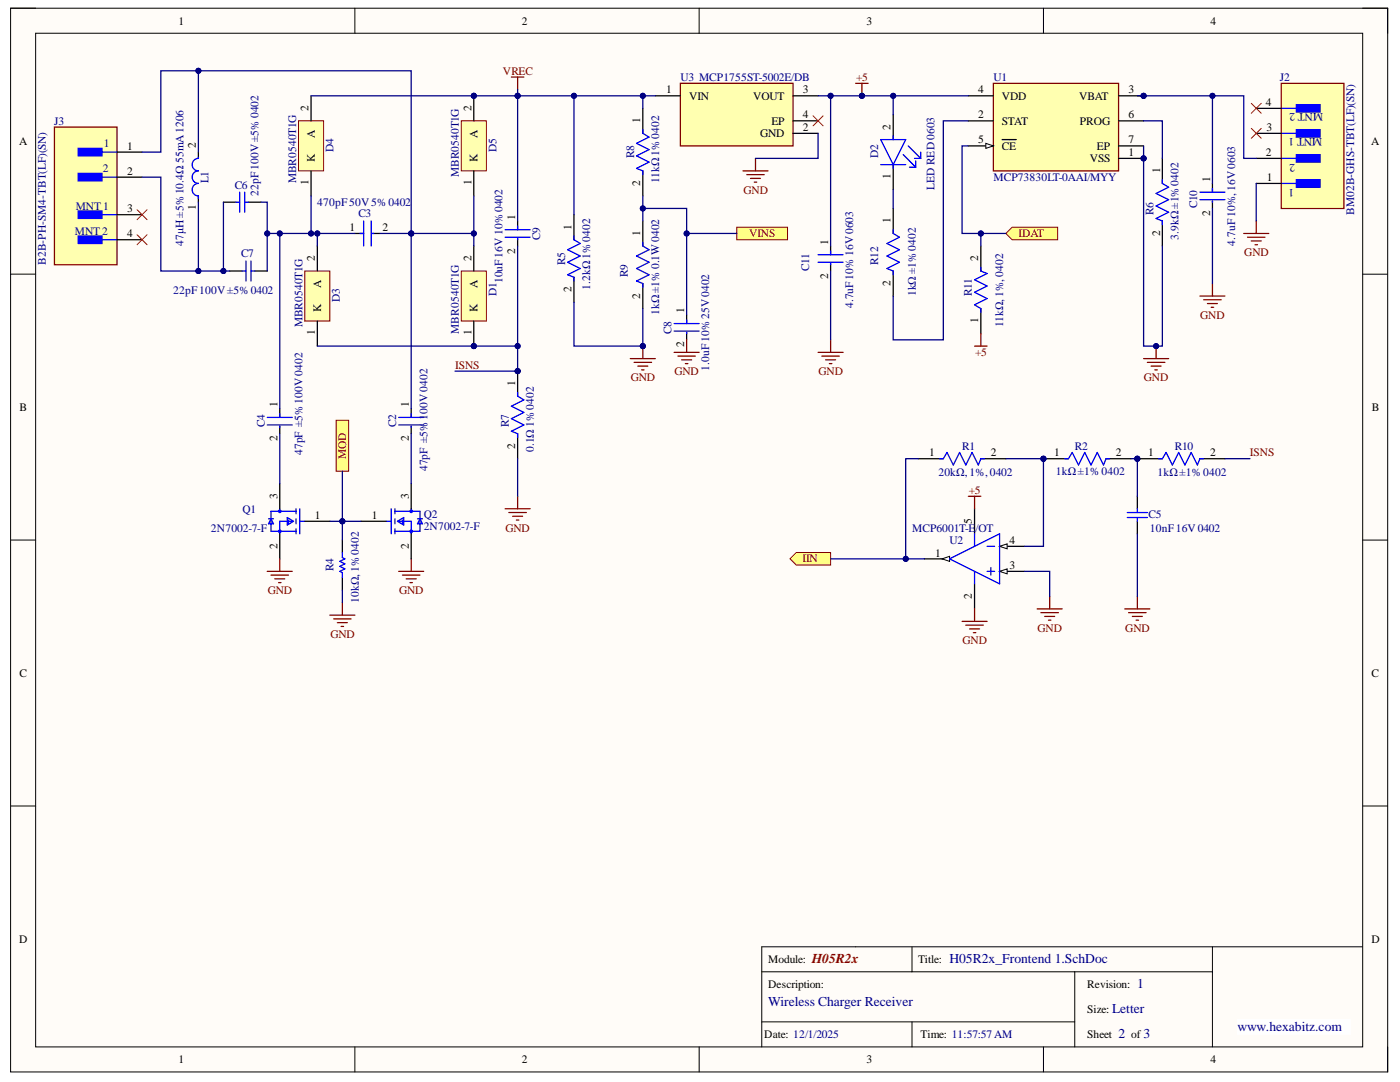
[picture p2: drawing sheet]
<svg xmlns="http://www.w3.org/2000/svg" width="279mm" height="216mm" viewBox="0 0 279 216" stroke-linecap="round" stroke-linejoin="round" font-family="sans-serif">
<defs><g id="words">
<text font-size="2.7" fill="#980000" x="162" y="192.1">H05R2x</text>
<g font-size="2.7" fill="#000080">
<text x="189.5" y="192.1">H05R2x_Frontend 1.SchDoc</text>
<text x="226.9" y="197.1">1</text>
<text x="153.3" y="200.8">Wireless Charger Receiver</text>
<text x="222" y="202.1">Letter</text>
<text x="223.2" y="207.1">2</text>
<text x="228.2" y="207.1">3</text>
<text x="247" y="205.8">www.hexabitz.com</text>
</g>
<g font-size="2.3">
<text x="35.6" y="4.9">1</text>
<text x="104.2" y="4.9">2</text>
<text x="172.9" y="4.9">3</text>
<text x="241.6" y="4.9">4</text>
<text x="61.6" y="22.2" transform="rotate(-90 61.6 22.2)">2</text>
<text x="94.1" y="22.2" transform="rotate(-90 94.1 22.2)">2</text>
<text x="132.9" y="18.6">1</text>
<text x="137.6" y="19.9">VIN</text>
<text x="150.3" y="19.9">VOUT</text>
<text x="160.2" y="23.6">4</text>
<text x="160.2" y="18.6">3</text>
<text x="195.2" y="23.6">2</text>
<text x="195.2" y="18.6">4</text>
<text x="200" y="19.9">VDD</text>
<text x="215.4" y="19.9">VBAT</text>
<text x="225.2" y="23.6">6</text>
<text x="225.2" y="18.6">3</text>
<text x="252.6" y="21.1">4</text>
<text x="3.8" y="28.9">A</text>
<text x="25.4" y="29.8">1</text>
<text x="39.1" y="29.6" transform="rotate(-90 39.1 29.6)">2</text>
<text x="62.8" y="27.5" transform="rotate(-90 62.8 27.5)">A</text>
<text x="95.3" y="27.5" transform="rotate(-90 95.3 27.5)">A</text>
<text x="127.8" y="24.6" transform="rotate(-90 127.8 24.6)">1</text>
<text x="151.7" y="27.4">GND</text>
<text x="154" y="24.9">EP</text>
<text x="160.2" y="26.1">2</text>
<text x="177.7" y="25.9" transform="rotate(-90 177.7 25.9)">2</text>
<text x="195.2" y="28.6">5</text>
<text x="200" y="29.8">CE</text>
<text x="200" y="24.9">STAT</text>
<text x="215.5" y="24.9">PROG</text>
<text x="218.9" y="29.8">EP</text>
<text x="225.2" y="28.6">7</text>
<text x="252.7" y="26.1">3</text>
<text x="273.6" y="28.9">A</text>
<text x="25.4" y="34.8">2</text>
<text x="62.8" y="32.4" transform="rotate(-90 62.8 32.4)">K</text>
<text x="95.3" y="32.4" transform="rotate(-90 95.3 32.4)">K</text>
<text x="177.7" y="35.7" transform="rotate(-90 177.7 35.7)">1</text>
<text x="217.5" y="32.4">VSS</text>
<text x="225.2" y="31.1">1</text>
<text x="231.5" y="34.6" transform="rotate(-90 231.5 34.6)">1</text>
<text x="252.6" y="31.1">2</text>
<text x="39.1" y="41.9" transform="rotate(-90 39.1 41.9)">1</text>
<text x="61.6" y="36.9" transform="rotate(-90 61.6 36.9)">1</text>
<text x="94.1" y="36.9" transform="rotate(-90 94.1 36.9)">1</text>
<text x="127.8" y="37.1" transform="rotate(-90 127.8 37.1)">2</text>
<text x="241.5" y="36.3" transform="rotate(-90 241.5 36.3)">1</text>
<text x="252.8" y="36.1">1</text>
<text x="25.4" y="42.3">3</text>
<text x="25.4" y="47.3">4</text>
<text x="69.8" y="46.1">1</text>
<text x="76.4" y="46.1">2</text>
<text x="102.8" y="43.9" transform="rotate(-90 102.8 43.9)">1</text>
<text x="114.1" y="45.8" transform="rotate(-90 114.1 45.8)">1</text>
<text x="127.8" y="47.1" transform="rotate(-90 127.8 47.1)">1</text>
<text x="177.7" y="44.5" transform="rotate(-90 177.7 44.5)">1</text>
<text x="231.5" y="47.1" transform="rotate(-90 231.5 47.1)">2</text>
<text x="241.5" y="43.1" transform="rotate(-90 241.5 43.1)">2</text>
<text x="62.8" y="52.1" transform="rotate(-90 62.8 52.1)">2</text>
<text x="94.1" y="52.1" transform="rotate(-90 94.1 52.1)">2</text>
<text x="102.8" y="50.6" transform="rotate(-90 102.8 50.6)">2</text>
<text x="165.3" y="48.9" transform="rotate(-90 165.3 48.9)">1</text>
<text x="195.2" y="52.1" transform="rotate(-90 195.2 52.1)">2</text>
<text x="64.1" y="57.4" transform="rotate(-90 64.1 57.4)">A</text>
<text x="95.3" y="57.4" transform="rotate(-90 95.3 57.4)">A</text>
<text x="114.1" y="58.3" transform="rotate(-90 114.1 58.3)">2</text>
<text x="127.8" y="59.6" transform="rotate(-90 127.8 59.6)">2</text>
<text x="165.3" y="55.6" transform="rotate(-90 165.3 55.6)">2</text>
<text x="177.7" y="57.1" transform="rotate(-90 177.7 57.1)">2</text>
<text x="64.1" y="62.3" transform="rotate(-90 64.1 62.3)">K</text>
<text x="95.3" y="62.3" transform="rotate(-90 95.3 62.3)">K</text>
<text x="136.6" y="62.5" transform="rotate(-90 136.6 62.5)">1</text>
<text x="195.2" y="64.4" transform="rotate(-90 195.2 64.4)">1</text>
<text x="62.8" y="66.9" transform="rotate(-90 62.8 66.9)">1</text>
<text x="94.1" y="66.9" transform="rotate(-90 94.1 66.9)">1</text>
<text x="136.6" y="69.3" transform="rotate(-90 136.6 69.3)">2</text>
<text x="102.8" y="77.1" transform="rotate(-90 102.8 77.1)">1</text>
<text x="3.9" y="82">B</text>
<text x="55.4" y="81.3" transform="rotate(-90 55.4 81.3)">1</text>
<text x="81.6" y="81.3" transform="rotate(-90 81.6 81.3)">1</text>
<text x="273.8" y="82">B</text>
<text x="55.4" y="88.1" transform="rotate(-90 55.4 88.1)">2</text>
<text x="81.6" y="88.1" transform="rotate(-90 81.6 88.1)">2</text>
<text x="102.8" y="89.6" transform="rotate(-90 102.8 89.6)">2</text>
<text x="185.4" y="91">1</text>
<text x="197.8" y="91">2</text>
<text x="210.4" y="91">1</text>
<text x="222.7" y="91">2</text>
<text x="229.1" y="91">1</text>
<text x="241.5" y="91">2</text>
<text x="55.4" y="99.6" transform="rotate(-90 55.4 99.6)">3</text>
<text x="81.6" y="99.6" transform="rotate(-90 81.6 99.6)">3</text>
<text x="62.8" y="103.5">1</text>
<text x="74.2" y="103.5">1</text>
<text x="194" y="104.5" transform="rotate(-90 194 104.5)">5</text>
<text x="55.4" y="109.5" transform="rotate(-90 55.4 109.5)">2</text>
<text x="81.6" y="109.5" transform="rotate(-90 81.6 109.5)">2</text>
<text x="186.6" y="111.1">1</text>
<text x="201.5" y="113.5">3</text>
<text x="201.5" y="108.5">4</text>
<text x="194" y="119.5" transform="rotate(-90 194 119.5)">2</text>
<text x="3.9" y="135.1">C</text>
<text x="273.7" y="135.1">C</text>
<text x="3.8" y="188.1">D</text>
<text x="273.7" y="188.1">D</text>
<text x="153.3" y="192.2">Module:</text>
<text x="153.3" y="197.2">Description:</text>
<text x="183.2" y="192.2">Title:</text>
<text x="217" y="197.2">Revision:</text>
<text x="217" y="202.2">Size:</text>
<text x="152.5" y="207.1">Date: 12/1/2025</text>
<text x="183.7" y="207.1">Time: 11:57:57AM</text>
<text x="217" y="207.1">Sheet</text>
<text x="225.8" y="207.1">of</text>
<text x="35.6" y="212.1">1</text>
<text x="104.2" y="212.1">2</text>
<text x="172.9" y="212.1">3</text>
<text x="241.6" y="212.1">4</text>
</g>
<g font-size="2.3" fill="#800000">
<text x="100.4" y="14.9">VREC</text>
<text x="170.9" y="16.2">+5</text>
<text x="148.4" y="38.6">GND</text>
<text x="149.5" y="47.3">VINS</text>
<text x="203.3" y="47.3">IDAT</text>
<text x="248.3" y="51.1">GND</text>
<text x="239.5" y="63.6">GND</text>
<text x="194.6" y="71.1">+5</text>
<text x="90.8" y="73.5">ISNS</text>
<text x="125.9" y="76.1">GND</text>
<text x="134.6" y="74.8">GND</text>
<text x="163.4" y="74.8">GND</text>
<text x="228.3" y="76.1">GND</text>
<text x="69.1" y="91.5" transform="rotate(-90 69.1 91.5)">MOD</text>
<text x="249.4" y="91">ISNS</text>
<text x="193.4" y="98.5">+5</text>
<text x="100.9" y="106.1">GND</text>
<text x="160.1" y="112.2">IIN</text>
<text x="53.4" y="118.5">GND</text>
<text x="79.6" y="118.5">GND</text>
<text x="66" y="127.3">GND</text>
<text x="192.1" y="128.5">GND</text>
<text x="207.1" y="126">GND</text>
<text x="224.6" y="126">GND</text>
</g>
<g font-size="2.3" fill="#000080">
<text x="135.8" y="16.2">U3 MCP1755ST-5002E/DB</text>
<text x="198.3" y="16.2">U1</text>
<text x="255.4" y="16.2">J2</text>
<text x="264.1" y="22.6" transform="rotate(-180 264.1 22.6)">MNT 2</text>
<text x="10.8" y="24.9">J3</text>
<text x="20.7" y="29.3">1</text>
<text x="263.9" y="27.6" transform="rotate(-180 263.9 27.6)">MNT 1</text>
<text x="20.5" y="34.3">2</text>
<text x="66.5" y="30.3" transform="rotate(-90 66.5 30.3)">D4</text>
<text x="91.6" y="35.3" transform="rotate(-90 91.6 35.3)">MBR0540T1G</text>
<text x="99.1" y="30.3" transform="rotate(-90 99.1 30.3)">D5</text>
<text x="126.6" y="31.6" transform="rotate(-90 126.6 31.6)">R8</text>
<text x="175.3" y="31.6" transform="rotate(-90 175.3 31.6)">D2</text>
<text x="258.5" y="32.6" transform="rotate(-180 258.5 32.6)">2</text>
<text x="15.1" y="41.8">MNT1</text>
<text x="41.6" y="36.6" transform="rotate(-90 41.6 36.6)">L1</text>
<text x="46.8" y="37.6">C6</text>
<text x="51.6" y="39.1" transform="rotate(-90 51.6 39.1)">22pF100V±5%0402</text>
<text x="59.1" y="36.6" transform="rotate(-90 59.1 36.6)">MBR0540T1G</text>
<text x="63.3" y="41.1">470pF50V5%0402</text>
<text x="131.6" y="36.6" transform="rotate(-90 131.6 36.6)">11kΩ 1%0402</text>
<text x="186.5" y="37.9" transform="rotate(-90 186.5 37.9)">LED RED0603</text>
<text x="198.3" y="36.1">MCP73830LT-0AAI/MYY</text>
<text x="238.9" y="41.6" transform="rotate(-90 238.9 41.6)">C10</text>
<text x="258.3" y="37.6" transform="rotate(-180 258.3 37.6)">1</text>
<text x="15" y="46.8">MNT2</text>
<text x="71.5" y="43.4">C3</text>
<text x="107.8" y="47.8" transform="rotate(-90 107.8 47.8)">C9</text>
<text x="230.2" y="42.9" transform="rotate(-90 230.2 42.9)">R6</text>
<text x="235.2" y="47.8" transform="rotate(-90 235.2 47.8)">3.9kΩ ±1%0402</text>
<text x="270.2" y="42.9" transform="rotate(-90 270.2 42.9)">BM02B-GHS-TBT(LF)(SN)</text>
<text x="9.1" y="52.8" transform="rotate(-90 9.1 52.8)">B2B-PH-SM4-TBT(LF)(SN)</text>
<text x="36.6" y="49.1" transform="rotate(-90 36.6 49.1)">47μH ±5%10.4Ω 55mA1206</text>
<text x="48.1" y="51.3">C7</text>
<text x="112.8" y="52.8" transform="rotate(-90 112.8 52.8)">R5</text>
<text x="175.3" y="52.8" transform="rotate(-90 175.3 52.8)">R12</text>
<text x="246.5" y="49.1" transform="rotate(-90 246.5 49.1)">4.7uF 10%,16V 0603</text>
<text x="34.6" y="58.6">22pF100V±5%0402</text>
<text x="99.1" y="59.1" transform="rotate(-90 99.1 59.1)">D1</text>
<text x="100.3" y="56.5" transform="rotate(-90 100.3 56.5)">10uF16V 10%0402</text>
<text x="117.8" y="57.8" transform="rotate(-90 117.8 57.8)">1.2kΩ1%0402</text>
<text x="125.3" y="55.4" transform="rotate(-90 125.3 55.4)">R9</text>
<text x="161.5" y="54.1" transform="rotate(-90 161.5 54.1)">C11</text>
<text x="182.8" y="59.1" transform="rotate(-90 182.8 59.1)">1kΩ ±1%0402</text>
<text x="194" y="59.1" transform="rotate(-90 194 59.1)">R11</text>
<text x="60.4" y="65.3" transform="rotate(-90 60.4 65.3)">MBR0540T1G</text>
<text x="67.8" y="60.3" transform="rotate(-90 67.8 60.3)">D3</text>
<text x="131.6" y="62.8" transform="rotate(-90 131.6 62.8)">1kΩ±1%0.1W0402</text>
<text x="170.3" y="61.5" transform="rotate(-90 170.3 61.5)">4.7uF10%16V0603</text>
<text x="200.2" y="65.3" transform="rotate(-90 200.2 65.3)">11kΩ, 1%,0402</text>
<text x="91.6" y="66.6" transform="rotate(-90 91.6 66.6)">MBR0540T1G</text>
<text x="134" y="66.6" transform="rotate(-90 134 66.6)">C8</text>
<text x="141.5" y="74" transform="rotate(-90 141.5 74)">1.0uF10%25V0402</text>
<text x="52.8" y="85.3" transform="rotate(-90 52.8 85.3)">C4</text>
<text x="79.1" y="85.3" transform="rotate(-90 79.1 85.3)">C2</text>
<text x="101.5" y="85.3" transform="rotate(-90 101.5 85.3)">R7</text>
<text x="192" y="89.8">R1</text>
<text x="214.5" y="89.8">R2</text>
<text x="234.5" y="89.8">R10</text>
<text x="60.4" y="90.9" transform="rotate(-90 60.4 90.9)">47pF ±5%100V 0402</text>
<text x="85.3" y="94.1" transform="rotate(-90 85.3 94.1)">47pF ±5%100V0402</text>
<text x="106.5" y="90.3" transform="rotate(-90 106.5 90.3)">0.1Ω1%0402</text>
<text x="187.3" y="95">20kΩ,1%,0402</text>
<text x="210.7" y="94.8">1kΩ±1%0402</text>
<text x="231" y="95">1kΩ±1%0402</text>
<text x="42.1" y="106.1">2N7002-7-F</text>
<text x="48.4" y="102.3">Q1</text>
<text x="84.6" y="103.3">Q2</text>
<text x="84.6" y="105.8">2N7002-7-F</text>
<text x="182" y="106.1">MCP6001T-E</text>
<text x="194.7" y="106.1">/OT</text>
<text x="229.2" y="103.3">C5</text>
<text x="229.5" y="106.1">10nF16V0402</text>
<text x="189.5" y="108.5">U2</text>
<text x="66.5" y="114" transform="rotate(-90 66.5 114)">R4</text>
<text x="71.6" y="120.3" transform="rotate(-90 71.6 120.3)">10kΩ, 1%0402</text>
</g>
</g></defs>
<path d="M2.1 1.6h274.8v212.3h-274.8z" fill-rule="evenodd" fill="#fffcf8"/>
<path d="M2.1 1.6h274.8v212.3h-274.8z" fill="none" stroke="#000" stroke-width=".2"/>
<path d="M7.1 6.6h264.9v202.3h-264.9z" fill-rule="evenodd" fill="#fffcf8"/>
<g fill="none" stroke="#000" stroke-width=".2">
<path d="M2.1 1.6h5M7.1 6.6h264.9v202.3h-264.9zM70.8 1.6v5M139.5 1.6v5M208.2 1.6v5M272 1.6h4.9v5M2.1 54.7h5M272 54.7h4.9M2.1 107.8h5M272 107.8h4.9M2.1 160.8h5M272 160.8h4.9"/>
<path d="M70.8 208.9v5M139.5 208.9v5M208.2 208.9v5M276.9 208.9v5"/>
</g>
<path d="M247 203.4h22.4v3h-22.4z" fill-rule="evenodd" fill="#fff"/>
<path d="M247 203.4h22.4v3h-22.4z" fill="none" stroke="#fff" stroke-width=".2"/>
<path d="M152 193.9h90M182 188.9v5M214.5 193.9v15M242 188.9v20M272 188.9h-120v20M152 203.9h62.5M182 203.9v5" fill="none" stroke="#000" stroke-width=".2"/>
<g fill="none" stroke="#000" stroke-width=".25">
<path d="M44.6 40.3h2.5M45.8 54.1h2.5M49.6 40.3h2.5M50.8 54.1h2.5M70.8 46.6h1.8M74.3 46.6h1.5M103.3 44.1v1.7M103.3 47.6v1.5M137 62.8v1.8M137 66.3v1.5M55.8 81.5v1.8M55.8 85v1.5"/>
<path d="M55.8 96.5v5M82.1 81.5v1.8M82.1 85v1.5M82.1 96.5v5M55.8 106.5v5M60.8 104h5M68.3 107.8v2.5M68.3 115.3v2.5M72.1 104h5M82.1 106.5v5"/>
</g>
<g fill="none" stroke="#00f" stroke-width=".25">
<path d="M47.8 38.3v4M48.8 38.3v4M47.1 40.3h.7M48.3 54.1h.8M48.8 40.3h.8M49.1 52.1v4M50.1 52.1v4M50.1 54.1h.7M71.8 46.6h.8M72.6 44.1v5M74.1 44.1v5M74.3 46.6h.3"/>
<path d="M100.8 45.8h5M100.8 47.3h5M103.3 45.1v.7M103.3 47.6v.2M134.5 64.6h5M134.5 66.1h5M137 63.8v.8M137 66.3v.3M53.3 83.3h5M53.3 84.8h5M55.8 82.5v.8M55.8 85v.3"/>
<path d="M79.6 83.3h5M79.6 84.8h5M82.1 82.5v.8M82.1 85v.3M53.6 103.5h1M54.1 103.5l.5 1h-1zM55.8 101.5v.5M57.3 103.3l1.3 .7-1.3 .8zM57.6 103.8v.7M58.3 104h-2.5v2.5M59.1 101.5v1M59.1 103.5v1"/>
<path d="M59.1 105.5v1M59.1 102h-5v4h5M59.8 101.5v5M59.8 104h1M68.3 110.3v1l.5 .2-1 .5 1 .5-1 .5 1 .5-1 .5 .5 .3v1M77.1 104h1M78.1 101.5v5M78.8 102h5v4h-5M78.8 101.5v1M78.8 103.5v1M78.8 105.5v1M79.3 104l1.3-.7v1.5z"/>
<path d="M79.6 104h2.5v2.5M80.3 103.8v.7M82.1 101.5v.5M83.3 103.5h1M83.8 103.5l.5 1h-1z"/>
<circle cx="55.8" cy="102" r=".25"/>
<circle cx="55.8" cy="106" r=".25"/>
<circle cx="82.1" cy="102" r=".25"/>
<circle cx="82.1" cy="106" r=".25"/>
</g>
<g fill="none" stroke="#800000" stroke-width=".25">
<path d="M53.3 114h5M54.1 114.8h3.5M54.8 115.5h2M55.6 116.3h.5M55.8 111.5v2.5M79.6 114h5M80.3 114.8h3.5M81.1 115.5h2M81.8 116.3h.5M82.1 111.5v2.5M65.8 122.7h5M66.6 123.5h3.5"/>
<path d="M67.3 124.2h2M68.1 125h.5M68.3 120.2v2.5"/>
</g>
<path d="M59.6 24.1h5v10h-5z" fill-rule="evenodd" fill="#ffffb0"/>
<path d="M59.6 24.1h5v10h-5z" fill="none" stroke="#800000" stroke-width=".2"/>
<path d="M62.1 19.1v5M62.1 34.1v5" fill="none" stroke="#000" stroke-width=".25"/>
<circle cx="94.6" cy="19.1" r=".5" fill="#000080"/>
<circle cx="94.6" cy="19.1" r=".5" fill="none" stroke="#000080" stroke-width=".2"/>
<path d="M92.1 24.1h5v10h-5z" fill-rule="evenodd" fill="#ffffb0"/>
<path d="M92.1 24.1h5v10h-5z" fill="none" stroke="#800000" stroke-width=".2"/>
<path d="M94.6 19.1v5M94.6 34.1v5" fill="none" stroke="#000" stroke-width=".25"/>
<circle cx="94.6" cy="19.1" r=".5" fill="#000080"/>
<circle cx="94.6" cy="19.1" r=".5" fill="none" stroke="#000080" stroke-width=".2"/>
<path d="M60.8 54.1h5v10h-5z" fill-rule="evenodd" fill="#ffffb0"/>
<path d="M60.8 54.1h5v10h-5z" fill="none" stroke="#800000" stroke-width=".2"/>
<path d="M63.3 49.1v5M63.3 64.1v5" fill="none" stroke="#000" stroke-width=".25"/>
<circle cx="94.6" cy="69.1" r=".5" fill="#000080"/>
<circle cx="94.6" cy="69.1" r=".5" fill="none" stroke="#000080" stroke-width=".2"/>
<path d="M92.1 54.1h5v10h-5z" fill-rule="evenodd" fill="#ffffb0"/>
<path d="M92.1 54.1h5v10h-5z" fill="none" stroke="#800000" stroke-width=".2"/>
<path d="M94.6 64.1v5" fill="none" stroke="#000" stroke-width=".25"/>
<circle cx="94.6" cy="69.1" r=".5" fill="#000080"/>
<circle cx="94.6" cy="69.1" r=".5" fill="none" stroke="#000080" stroke-width=".2"/>
<path d="M94.6 49.1v5" fill="none" stroke="#000" stroke-width=".25"/>
<path d="M102.1 15.4h2.4M103.3 15.4v2.5M103.3 99v2.5M100.8 101.5h5M101.6 102.3h3.5M102.3 103h2M103.1 103.8h.5" fill="none" stroke="#800000" stroke-width=".25"/>
<circle cx="103.3" cy="74.1" r=".5" fill="#000080"/>
<circle cx="103.3" cy="74.1" r=".5" fill="none" stroke="#000080" stroke-width=".2"/>
<path d="M103.3 74.1v4.9" fill="none" stroke="#000" stroke-width=".25"/>
<circle cx="103.3" cy="74.1" r=".5" fill="#000080"/>
<circle cx="103.3" cy="74.1" r=".5" fill="none" stroke="#000080" stroke-width=".2"/>
<path d="M114.5 42.8v5M114.5 55.3v5M103.3 86.5v5" fill="none" stroke="#000" stroke-width=".25"/>
<path d="M114.5 47.1v.7l1.3 .8-2.5 1.2 2.5 1.3-2.5 1.2 2.5 1.3-2.5 1.2 1.2 .5v.8M103.3 78.3v.7l1.2 .8-2.4 1.2 2.4 1.3-2.4 1.2 2.4 1.3-2.4 1.2 1.2 .5v.8" fill="none" stroke="#00f" stroke-width=".25"/>
<path d="M125.8 71.6h5M126.5 72.3h3.5M127.3 73.1h2M128 73.8h.5M128.3 69.1v2.5M134.5 70.3h5M135.3 71.1h3.5M136 71.8h2M136.8 72.6h.5M137 67.8v2.5" fill="none" stroke="#800000" stroke-width=".25"/>
<circle cx="128.3" cy="69.1" r=".5" fill="#000080"/>
<circle cx="128.3" cy="69.1" r=".5" fill="none" stroke="#000080" stroke-width=".2"/>
<path d="M128.3 21.6v5M128.3 34.1v5M128.3 44.1v5M128.3 56.6v5M165.8 49.1v1.7M165.8 52.6v1.5" fill="none" stroke="#000" stroke-width=".25"/>
<path d="M128.3 25.9v.7l1.2 .8-2.5 1.2 2.5 1.3-2.5 1.2 2.5 1.3-2.5 1.2 1.3 .5v.7M128.3 48.3v.8l1.2 .7-2.5 1.3 2.5 1.2-2.5 1.3 2.5 1.2-2.5 1.3 1.3 .5v.7M163.3 50.8h5M163.3 52.3h5M165.8 50.1v.7M165.8 52.6v.2" fill="none" stroke="#00f" stroke-width=".25"/>
<path d="M170.8 16.6h2.5M172 16.6v2.5M148.3 34.1h5M149 34.8h3.5M149.8 35.6h2M150.5 36.3h.5M150.8 31.6v2.5M163.3 70.3h5M164 71.1h3.5M164.8 71.8h2M165.5 72.6h.5M165.8 67.8v2.5" fill="none" stroke="#800000" stroke-width=".25"/>
<circle cx="172" cy="19.1" r=".5" fill="#000080"/>
<circle cx="172" cy="19.1" r=".5" fill="none" stroke="#000080" stroke-width=".2"/>
<path d="M178.3 41.6v5M178.3 54.1v5" fill="none" stroke="#000" stroke-width=".25"/>
<path d="M178.3 45.8v.8l1.2 .7-2.5 1.3 2.5 1.2-2.5 1.3 2.5 1.2-2.5 1.3 1.3 .5v.7" fill="none" stroke="#00f" stroke-width=".25"/>
<circle cx="228.2" cy="19.1" r=".5" fill="#000080"/>
<circle cx="228.2" cy="19.1" r=".5" fill="none" stroke="#000080" stroke-width=".2"/>
<circle cx="228.2" cy="31.6" r=".5" fill="#000080"/>
<circle cx="228.2" cy="31.6" r=".5" fill="none" stroke="#000080" stroke-width=".2"/>
<path d="M198.2 16.6h25v17.5h-25z" fill-rule="evenodd" fill="#ffffb0"/>
<path d="M198.2 16.6h25v17.5h-25z" fill="none" stroke="#800000" stroke-width=".25"/>
<path d="M193.2 29.1h5" fill="none" stroke="#000" stroke-width=".25"/>
<path d="M196.7 28.6l1.5 .5-1.5 .5z" fill="#f8fcff"/>
<path d="M196.7 28.6l1.5 .5-1.5 .5z" fill="none" stroke="#000" stroke-width=".2"/>
<path d="M193.2 19.1h5M223.2 19.1h5M193.2 24.1h5M200 27.9h2.8M223.2 24.1h5" fill="none" stroke="#000" stroke-width=".25"/>
<circle cx="228.2" cy="19.1" r=".5" fill="#000080"/>
<circle cx="228.2" cy="19.1" r=".5" fill="none" stroke="#000080" stroke-width=".2"/>
<path d="M223.2 31.6h5" fill="none" stroke="#000" stroke-width=".25"/>
<circle cx="228.2" cy="31.6" r=".5" fill="#000080"/>
<circle cx="228.2" cy="31.6" r=".5" fill="none" stroke="#000080" stroke-width=".2"/>
<path d="M223.2 29.1h5M232 31.6v5M195.8 49.1v5M232 44.1v5M195.8 61.6v5" fill="none" stroke="#000" stroke-width=".25"/>
<path d="M232 35.9v.7l1.2 .8-2.5 1.2 2.5 1.2-2.5 1.3 2.5 1.2-2.5 1.3 1.3 .5v.7M195.8 53.3v.8l1.2 .5-2.5 1.2 2.5 1.3-2.5 1.2 2.5 1.3-2.5 1.2 1.3 .8v.7" fill="none" stroke="#00f" stroke-width=".25"/>
<path d="M194.5 69.1h2.5M195.8 66.6v2.5M228.2 71.6h5M229 72.3h3.5M229.7 73.1h2M230.5 73.8h.5M230.7 69.1v2.5" fill="none" stroke="#800000" stroke-width=".25"/>
<circle cx="230.7" cy="69.1" r=".5" fill="#000080"/>
<circle cx="230.7" cy="69.1" r=".5" fill="none" stroke="#000080" stroke-width=".2"/>
<path d="M39.6 30.4v1.2M39.6 39.1v1.2M242 36.6v1.7M242 40.1v1.5M194.5 101.5v5M199.5 114h5" fill="none" stroke="#000" stroke-width=".25"/>
<path d="M39.6 31.4v.2a1.25 1.25 0 0 0-1.3 1.3 1.25 1.25 0 0 0 1.3 1.2 1.25 1.25 0 0 0-1.3 1.2 1.25 1.25 0 0 0 1.3 1.3 1.25 1.25 0 0 0-1.3 1.2 1.25 1.25 0 0 0 1.3 1.3v.5M239.5 38.3h5M239.5 39.8h5M242 37.6v.7M242 40.1v.2" fill="none" stroke="#00f" stroke-width=".25"/>
<path d="M239.5 59.1h5M240.2 59.8h3.5M242 56.6v2.5M248.2 46.6h5M249 47.3h3.5M249.7 48.1h2M250.5 48.8h.5M250.7 44.1v2.5M241 60.6h2M241.7 61.3h.5" fill="none" stroke="#800000" stroke-width=".25"/>
<path d="M199.5 114l1.5-.5v1z" fill="#f8fcff"/>
<path d="M199.5 114l1.5-.5v1z" fill="none" stroke="#000" stroke-width=".2"/>
<path d="M199.5 109h5" fill="none" stroke="#000" stroke-width=".25"/>
<path d="M199.5 109l1.5-.5v1z" fill="#f8fcff"/>
<path d="M199.5 109l1.5-.5v1z" fill="none" stroke="#000" stroke-width=".2"/>
<path d="M184.5 111.5h5M194.5 116.5v5" fill="none" stroke="#000" stroke-width=".25"/>
<path d="M188 111.5l1.5-.5v1z" fill="#f8fcff"/>
<path d="M188 111.5l1.5-.5v1z" fill="none" stroke="#000" stroke-width=".2"/>
<path d="M187.5 91.5h.8l.7-1.2 1.3 2.5 1.2-2.5 1.2 2.5 1.3-2.5 1.2 2.5 .6-1.3h.7M189.5 111.5l10-5v10zM194.5 106.5v2.5M194.5 114v2.5M197 109h1.5M197 114h1.5M197.7 113.3v1.5" fill="none" stroke="#00f" stroke-width=".25"/>
<path d="M183.3 91.5h5M195.8 91.5h4.9" fill="none" stroke="#000" stroke-width=".25"/>
<path d="M193.2 99h2.6M194.5 99v2.5M192 124h5M192.7 124.7h3.5M193.5 125.5h2M194.2 126.2h.5M194.5 121.5v2.5" fill="none" stroke="#800000" stroke-width=".25"/>
<circle cx="208.2" cy="91.5" r=".5" fill="#000080"/>
<circle cx="208.2" cy="91.5" r=".5" fill="none" stroke="#000080" stroke-width=".2"/>
<path d="M208.2 91.5h5" fill="none" stroke="#000" stroke-width=".25"/>
<circle cx="208.2" cy="91.5" r=".5" fill="#000080"/>
<circle cx="208.2" cy="91.5" r=".5" fill="none" stroke="#000080" stroke-width=".2"/>
<path d="M220.7 91.5h5M227 99v2.5M227 104v2.5" fill="none" stroke="#000" stroke-width=".25"/>
<path d="M212.5 91.5h.7l.8-1.2 1.2 2.5 1.3-2.5 1.2 2.5 1.3-2.5 1.2 2.5 .5-1.3h.8M225 103.3h4M225 102.3h4M227 101.5v.8M227 103.3v.7" fill="none" stroke="#00f" stroke-width=".25"/>
<path d="M209.5 119v2.5M227 119v2.5M207 121.5h5M207.7 122.2h3.5M208.5 123h2M209.2 123.7h.5M224.5 121.5h5M225.2 122.2h3.5M226 123h2M226.7 123.7h.5" fill="none" stroke="#800000" stroke-width=".25"/>
<circle cx="227" cy="91.5" r=".5" fill="#000080"/>
<circle cx="227" cy="91.5" r=".5" fill="none" stroke="#000080" stroke-width=".2"/>
<path d="M227 91.5h5" fill="none" stroke="#000" stroke-width=".25"/>
<circle cx="227" cy="91.5" r=".5" fill="#000080"/>
<circle cx="227" cy="91.5" r=".5" fill="none" stroke="#000080" stroke-width=".2"/>
<path d="M239.5 91.5h5" fill="none" stroke="#000" stroke-width=".25"/>
<path d="M231.2 91.5h.8l.7-1.2 1.3 2.5 1.2-2.5 1.3 2.5 1.2-2.5 1.3 2.5 .5-1.3h.7" fill="none" stroke="#00f" stroke-width=".25"/>
<path d="M157.7 111.5l1.2-1.2h6.9v2.5h-6.9z" fill-rule="evenodd" fill="#ffff80"/>
<path d="M157.7 111.5l1.2-1.2h6.9v2.5h-6.9z" fill="none" stroke="#800000" stroke-width=".2"/>
<path d="M147 45.3h10.2v2.5h-10.2z" fill-rule="evenodd" fill="#ffff80"/>
<path d="M147 45.3h10.2v2.5h-10.2z" fill="none" stroke="#800000" stroke-width=".2"/>
<path d="M200.7 46.6l1.3-1.3h9.1v2.5h-9.1z" fill-rule="evenodd" fill="#ffff80"/>
<path d="M200.7 46.6l1.3-1.3h9.1v2.5h-9.1z" fill="none" stroke="#800000" stroke-width=".2"/>
<path d="M67.1 83.9h2.5v10.1h-2.5z" fill-rule="evenodd" fill="#ffff80"/>
<path d="M67.1 83.9h2.5v10.1h-2.5z" fill="none" stroke="#800000" stroke-width=".2"/>
<path d="M178.3 22.9v5M178.3 32.9v4.9" fill="none" stroke="#000" stroke-width=".25"/>
<path d="M175.8 27.9h5l-2.5 5zM175.8 32.9h5M178.3 27.1v.8M178.3 32.9v.7M180.3 30.9l2.5 2.5M181.3 29.1l2.5 2.5M181.5 33.4h1.3M182.5 31.6h1.3M182.8 32.1v1.3M183.8 30.4v1.2" fill="none" stroke="#00f" stroke-width=".25"/>
<path d="M135.8 16.6h22.5v12.5h-22.5z" fill-rule="evenodd" fill="#ffffb0"/>
<path d="M135.8 16.6h22.5v12.5h-22.5z" fill="none" stroke="#800000" stroke-width=".25"/>
<path d="M130.8 19.1h5M158.3 19.1h5M158.3 24.1h5M158.3 26.6h5" fill="none" stroke="#000" stroke-width=".25"/>
<path d="M162.3 23.1l2 2M164.3 23.1l-2 2" fill="none" stroke="#f00" stroke-width=".2"/>
<path d="M255.7 16.6h12.5v25h-12.5z" fill-rule="evenodd" fill="#ffffb0"/>
<path d="M255.7 16.6h12.5v25h-12.5z" fill="none" stroke="#800000" stroke-width=".25"/>
<path d="M258.7 35.9h4.8v1.5h-4.8z" fill-rule="evenodd" fill="#00f"/>
<path d="M255.7 36.6h5.5M258.7 35.9h4.8v1.5h-4.8z" fill="none" stroke="#00f" stroke-width=".25"/>
<path d="M258.7 30.9h4.8v1.5h-4.8z" fill-rule="evenodd" fill="#00f"/>
<path d="M255.7 31.6h5.5M258.7 30.9h4.8v1.5h-4.8z" fill="none" stroke="#00f" stroke-width=".25"/>
<path d="M258.7 25.9h4.8v1.5h-4.8z" fill-rule="evenodd" fill="#00f"/>
<path d="M255.7 26.6h5.5M258.7 25.9h4.8v1.5h-4.8z" fill="none" stroke="#00f" stroke-width=".25"/>
<path d="M258.7 20.9h4.8v1.5h-4.8z" fill-rule="evenodd" fill="#00f"/>
<path d="M255.7 21.6h5.5M258.7 20.9h4.8v1.5h-4.8z" fill="none" stroke="#00f" stroke-width=".25"/>
<path d="M250.7 36.6h5M250.7 31.6h5M250.7 26.6h5M250.7 21.6h5" fill="none" stroke="#000" stroke-width=".25"/>
<path d="M249.7 20.6l2 2M249.7 25.6l2 2M251.7 20.6l-2 2M251.7 25.6l-2 2" fill="none" stroke="#f00" stroke-width=".2"/>
<path d="M10.9 25.4h12.5v27.4h-12.5z" fill-rule="evenodd" fill="#ffffb0"/>
<path d="M10.9 25.4h12.5v27.4h-12.5z" fill="none" stroke="#800000" stroke-width=".25"/>
<path d="M15.6 29.6h4.8v1.5h-4.8z" fill-rule="evenodd" fill="#00f"/>
<path d="M15.6 29.6h4.8v1.5h-4.8zM17.9 30.4h5.5" fill="none" stroke="#00f" stroke-width=".25"/>
<path d="M15.6 34.6h4.8v1.5h-4.8z" fill-rule="evenodd" fill="#00f"/>
<path d="M15.6 34.6h4.8v1.5h-4.8zM17.9 35.3h5.5" fill="none" stroke="#00f" stroke-width=".25"/>
<path d="M15.6 42.1h4.8v1.5h-4.8z" fill-rule="evenodd" fill="#00f"/>
<path d="M15.6 42.1h4.8v1.5h-4.8zM17.9 42.8h5.5" fill="none" stroke="#00f" stroke-width=".25"/>
<path d="M15.6 47.1h4.8v1.5h-4.8z" fill-rule="evenodd" fill="#00f"/>
<path d="M15.6 47.1h4.8v1.5h-4.8zM17.9 47.8h5.5" fill="none" stroke="#00f" stroke-width=".25"/>
<path d="M23.4 30.4h5M23.4 35.3h5M23.4 42.8h5M23.4 47.8h5" fill="none" stroke="#000" stroke-width=".25"/>
<path d="M27.4 41.8l2 2M27.4 46.8l2 2M29.4 41.8l-2 2M29.4 46.8l-2 2" fill="none" stroke="#f00" stroke-width=".2"/>
<path d="M44.6 40.3v13.8h1.2" fill="none" stroke="#000080" stroke-width=".25"/>
<circle cx="44.6" cy="54.1" r=".5" fill="#000080"/>
<circle cx="44.6" cy="54.1" r=".5" fill="none" stroke="#000080" stroke-width=".2"/>
<path d="M52.1 40.3h1.2v13.8" fill="none" stroke="#000080" stroke-width=".25"/>
<circle cx="53.3" cy="46.6" r=".5" fill="#000080"/>
<circle cx="53.3" cy="46.6" r=".5" fill="none" stroke="#000080" stroke-width=".2"/>
<path d="M114.5 60.3v8.8h13.8M55.8 86.5v10M82.1 86.5v10" fill="none" stroke="#000080" stroke-width=".25"/>
<circle cx="128.3" cy="69.1" r=".5" fill="#000080"/>
<circle cx="128.3" cy="69.1" r=".5" fill="none" stroke="#000080" stroke-width=".2"/>
<path d="M128.3 61.6v7.5" fill="none" stroke="#000080" stroke-width=".25"/>
<circle cx="128.3" cy="69.1" r=".5" fill="#000080"/>
<circle cx="128.3" cy="69.1" r=".5" fill="none" stroke="#000080" stroke-width=".2"/>
<path d="M103.3 69.1v5h-12.5M68.3 117.8v2.4" fill="none" stroke="#000080" stroke-width=".25"/>
<circle cx="103.3" cy="69.1" r=".5" fill="#000080"/>
<circle cx="103.3" cy="69.1" r=".5" fill="none" stroke="#000080" stroke-width=".2"/>
<circle cx="103.3" cy="74.1" r=".5" fill="#000080"/>
<circle cx="103.3" cy="74.1" r=".5" fill="none" stroke="#000080" stroke-width=".2"/>
<path d="M103.3 49.1v20h-40M103.3 91.5v7.5" fill="none" stroke="#000080" stroke-width=".25"/>
<circle cx="94.6" cy="69.1" r=".5" fill="#000080"/>
<circle cx="94.6" cy="69.1" r=".5" fill="none" stroke="#000080" stroke-width=".2"/>
<circle cx="103.3" cy="69.1" r=".5" fill="#000080"/>
<circle cx="103.3" cy="69.1" r=".5" fill="none" stroke="#000080" stroke-width=".2"/>
<path d="M128.3 39.1v5" fill="none" stroke="#000080" stroke-width=".25"/>
<circle cx="128.3" cy="41.6" r=".5" fill="#000080"/>
<circle cx="128.3" cy="41.6" r=".5" fill="none" stroke="#000080" stroke-width=".2"/>
<path d="M128.3 19.1v2.5" fill="none" stroke="#000080" stroke-width=".25"/>
<circle cx="128.3" cy="19.1" r=".5" fill="#000080"/>
<circle cx="128.3" cy="19.1" r=".5" fill="none" stroke="#000080" stroke-width=".2"/>
<path d="M172 19.1h21.2M165.8 54.1v13.7" fill="none" stroke="#000080" stroke-width=".25"/>
<circle cx="172" cy="19.1" r=".5" fill="#000080"/>
<circle cx="172" cy="19.1" r=".5" fill="none" stroke="#000080" stroke-width=".2"/>
<circle cx="178.3" cy="19.1" r=".5" fill="#000080"/>
<circle cx="178.3" cy="19.1" r=".5" fill="none" stroke="#000080" stroke-width=".2"/>
<path d="M193.2 24.1h-4.9v43.7h-10v-8.7M228.2 24.1h3.8v7.5M228.2 29.1v40h3.8v-20" fill="none" stroke="#000080" stroke-width=".25"/>
<circle cx="230.7" cy="69.1" r=".5" fill="#000080"/>
<circle cx="230.7" cy="69.1" r=".5" fill="none" stroke="#000080" stroke-width=".2"/>
<circle cx="228.2" cy="31.6" r=".5" fill="#000080"/>
<circle cx="228.2" cy="31.6" r=".5" fill="none" stroke="#000080" stroke-width=".2"/>
<path d="M39.6 30.4v-16.3h42.5v32.5" fill="none" stroke="#000080" stroke-width=".25"/>
<circle cx="82.1" cy="46.6" r=".5" fill="#000080"/>
<circle cx="82.1" cy="46.6" r=".5" fill="none" stroke="#000080" stroke-width=".2"/>
<circle cx="39.6" cy="14.1" r=".5" fill="#000080"/>
<circle cx="39.6" cy="14.1" r=".5" fill="none" stroke="#000080" stroke-width=".2"/>
<path d="M39.6 40.3v13.8h5" fill="none" stroke="#000080" stroke-width=".25"/>
<circle cx="44.6" cy="54.1" r=".5" fill="#000080"/>
<circle cx="44.6" cy="54.1" r=".5" fill="none" stroke="#000080" stroke-width=".2"/>
<circle cx="39.6" cy="54.1" r=".5" fill="#000080"/>
<circle cx="39.6" cy="54.1" r=".5" fill="none" stroke="#000080" stroke-width=".2"/>
<path d="M200.7 91.5h7.5v17.5h-3.7" fill="none" stroke="#000080" stroke-width=".25"/>
<circle cx="208.2" cy="91.5" r=".5" fill="#000080"/>
<circle cx="208.2" cy="91.5" r=".5" fill="none" stroke="#000080" stroke-width=".2"/>
<path d="M225.7 91.5h1.3v7.5M204.5 114h5v5M227 106.5v12.5" fill="none" stroke="#000080" stroke-width=".25"/>
<circle cx="227" cy="91.5" r=".5" fill="#000080"/>
<circle cx="227" cy="91.5" r=".5" fill="none" stroke="#000080" stroke-width=".2"/>
<path d="M183.3 91.5h-2.5v20h3.7" fill="none" stroke="#000080" stroke-width=".25"/>
<circle cx="180.8" cy="111.5" r=".5" fill="#000080"/>
<circle cx="180.8" cy="111.5" r=".5" fill="none" stroke="#000080" stroke-width=".2"/>
<path d="M165.8 111.5h15" fill="none" stroke="#000080" stroke-width=".25"/>
<circle cx="180.8" cy="111.5" r=".5" fill="#000080"/>
<circle cx="180.8" cy="111.5" r=".5" fill="none" stroke="#000080" stroke-width=".2"/>
<path d="M137 46.6h10M244.5 91.5h5" fill="none" stroke="#000080" stroke-width=".25"/>
<circle cx="137" cy="46.6" r=".5" fill="#000080"/>
<circle cx="137" cy="46.6" r=".5" fill="none" stroke="#000080" stroke-width=".2"/>
<path d="M128.3 41.6h8.7v21.2" fill="none" stroke="#000080" stroke-width=".25"/>
<circle cx="128.3" cy="41.6" r=".5" fill="#000080"/>
<circle cx="128.3" cy="41.6" r=".5" fill="none" stroke="#000080" stroke-width=".2"/>
<circle cx="137" cy="46.6" r=".5" fill="#000080"/>
<circle cx="137" cy="46.6" r=".5" fill="none" stroke="#000080" stroke-width=".2"/>
<path d="M172 19.1h-6.2v30M178.3 37.8v3.8" fill="none" stroke="#000080" stroke-width=".25"/>
<circle cx="165.8" cy="19.1" r=".5" fill="#000080"/>
<circle cx="165.8" cy="19.1" r=".5" fill="none" stroke="#000080" stroke-width=".2"/>
<circle cx="172" cy="19.1" r=".5" fill="#000080"/>
<circle cx="172" cy="19.1" r=".5" fill="none" stroke="#000080" stroke-width=".2"/>
<path d="M163.3 19.1h2.5" fill="none" stroke="#000080" stroke-width=".25"/>
<circle cx="165.8" cy="19.1" r=".5" fill="#000080"/>
<circle cx="165.8" cy="19.1" r=".5" fill="none" stroke="#000080" stroke-width=".2"/>
<path d="M178.3 19.1v3.8M163.3 26.6v5h-12.5" fill="none" stroke="#000080" stroke-width=".25"/>
<circle cx="178.3" cy="19.1" r=".5" fill="#000080"/>
<circle cx="178.3" cy="19.1" r=".5" fill="none" stroke="#000080" stroke-width=".2"/>
<path d="M195.8 46.6v2.5" fill="none" stroke="#000080" stroke-width=".25"/>
<circle cx="195.7" cy="46.6" r=".5" fill="#000080"/>
<circle cx="195.7" cy="46.6" r=".5" fill="none" stroke="#000080" stroke-width=".2"/>
<path d="M193.2 29.1h-1.2v17.5h8.7" fill="none" stroke="#000080" stroke-width=".25"/>
<circle cx="195.7" cy="46.6" r=".5" fill="#000080"/>
<circle cx="195.7" cy="46.6" r=".5" fill="none" stroke="#000080" stroke-width=".2"/>
<path d="M114.5 19.1v23.7M250.7 36.6v7.5M242 41.6v15" fill="none" stroke="#000080" stroke-width=".25"/>
<circle cx="114.5" cy="19.1" r=".5" fill="#000080"/>
<circle cx="114.5" cy="19.1" r=".5" fill="none" stroke="#000080" stroke-width=".2"/>
<path d="M103.3 19.1h27.5" fill="none" stroke="#000080" stroke-width=".25"/>
<circle cx="103.3" cy="19.1" r=".5" fill="#000080"/>
<circle cx="103.3" cy="19.1" r=".5" fill="none" stroke="#000080" stroke-width=".2"/>
<circle cx="114.5" cy="19.1" r=".5" fill="#000080"/>
<circle cx="114.5" cy="19.1" r=".5" fill="none" stroke="#000080" stroke-width=".2"/>
<circle cx="128.3" cy="19.1" r=".5" fill="#000080"/>
<circle cx="128.3" cy="19.1" r=".5" fill="none" stroke="#000080" stroke-width=".2"/>
<path d="M103.3 17.9v1.2" fill="none" stroke="#000080" stroke-width=".25"/>
<circle cx="103.3" cy="19.1" r=".5" fill="#000080"/>
<circle cx="103.3" cy="19.1" r=".5" fill="none" stroke="#000080" stroke-width=".2"/>
<path d="M82.1 46.6v34.9" fill="none" stroke="#000080" stroke-width=".25"/>
<circle cx="82.1" cy="46.6" r=".5" fill="#000080"/>
<circle cx="82.1" cy="46.6" r=".5" fill="none" stroke="#000080" stroke-width=".2"/>
<path d="M94.6 39.1v10" fill="none" stroke="#000080" stroke-width=".25"/>
<circle cx="94.6" cy="46.6" r=".5" fill="#000080"/>
<circle cx="94.6" cy="46.6" r=".5" fill="none" stroke="#000080" stroke-width=".2"/>
<path d="M75.8 46.6h18.8" fill="none" stroke="#000080" stroke-width=".25"/>
<circle cx="82.1" cy="46.6" r=".5" fill="#000080"/>
<circle cx="82.1" cy="46.6" r=".5" fill="none" stroke="#000080" stroke-width=".2"/>
<circle cx="94.6" cy="46.6" r=".5" fill="#000080"/>
<circle cx="94.6" cy="46.6" r=".5" fill="none" stroke="#000080" stroke-width=".2"/>
<path d="M53.3 46.6h10" fill="none" stroke="#000080" stroke-width=".25"/>
<circle cx="53.3" cy="46.6" r=".5" fill="#000080"/>
<circle cx="53.3" cy="46.6" r=".5" fill="none" stroke="#000080" stroke-width=".2"/>
<circle cx="55.8" cy="46.6" r=".5" fill="#000080"/>
<circle cx="55.8" cy="46.6" r=".5" fill="none" stroke="#000080" stroke-width=".2"/>
<circle cx="62.1" cy="46.6" r=".5" fill="#000080"/>
<circle cx="62.1" cy="46.6" r=".5" fill="none" stroke="#000080" stroke-width=".2"/>
<circle cx="63.3" cy="46.6" r=".5" fill="#000080"/>
<circle cx="63.3" cy="46.6" r=".5" fill="none" stroke="#000080" stroke-width=".2"/>
<path d="M70.8 46.6h-7.5v2.5" fill="none" stroke="#000080" stroke-width=".25"/>
<circle cx="63.3" cy="46.6" r=".5" fill="#000080"/>
<circle cx="63.3" cy="46.6" r=".5" fill="none" stroke="#000080" stroke-width=".2"/>
<path d="M55.8 46.6v34.9" fill="none" stroke="#000080" stroke-width=".25"/>
<circle cx="55.8" cy="46.6" r=".5" fill="#000080"/>
<circle cx="55.8" cy="46.6" r=".5" fill="none" stroke="#000080" stroke-width=".2"/>
<path d="M68.3 94v10" fill="none" stroke="#000080" stroke-width=".25"/>
<circle cx="68.3" cy="104" r=".5" fill="#000080"/>
<circle cx="68.3" cy="104" r=".5" fill="none" stroke="#000080" stroke-width=".2"/>
<path d="M68.3 104h3.8" fill="none" stroke="#000080" stroke-width=".25"/>
<circle cx="68.3" cy="104" r=".5" fill="#000080"/>
<circle cx="68.3" cy="104" r=".5" fill="none" stroke="#000080" stroke-width=".2"/>
<path d="M65.8 104h2.5v3.8" fill="none" stroke="#000080" stroke-width=".25"/>
<circle cx="68.3" cy="104" r=".5" fill="#000080"/>
<circle cx="68.3" cy="104" r=".5" fill="none" stroke="#000080" stroke-width=".2"/>
<path d="M62.1 19.1h41.2v25" fill="none" stroke="#000080" stroke-width=".25"/>
<circle cx="103.3" cy="19.1" r=".5" fill="#000080"/>
<circle cx="103.3" cy="19.1" r=".5" fill="none" stroke="#000080" stroke-width=".2"/>
<circle cx="94.6" cy="19.1" r=".5" fill="#000080"/>
<circle cx="94.6" cy="19.1" r=".5" fill="none" stroke="#000080" stroke-width=".2"/>
<path d="M227 19.1h21.2v12.5h2.5" fill="none" stroke="#000080" stroke-width=".25"/>
<circle cx="228.2" cy="19.1" r=".5" fill="#000080"/>
<circle cx="228.2" cy="19.1" r=".5" fill="none" stroke="#000080" stroke-width=".2"/>
<circle cx="242" cy="19.1" r=".5" fill="#000080"/>
<circle cx="242" cy="19.1" r=".5" fill="none" stroke="#000080" stroke-width=".2"/>
<path d="M242 19.1v17.5" fill="none" stroke="#000080" stroke-width=".25"/>
<circle cx="242" cy="19.1" r=".5" fill="#000080"/>
<circle cx="242" cy="19.1" r=".5" fill="none" stroke="#000080" stroke-width=".2"/>
<path d="M62.1 39.1v7.5" fill="none" stroke="#000080" stroke-width=".25"/>
<circle cx="62.1" cy="46.6" r=".5" fill="#000080"/>
<circle cx="62.1" cy="46.6" r=".5" fill="none" stroke="#000080" stroke-width=".2"/>
<path d="M28.4 35.3h3.7v18.8h7.5" fill="none" stroke="#000080" stroke-width=".25"/>
<circle cx="39.6" cy="54.1" r=".5" fill="#000080"/>
<circle cx="39.6" cy="54.1" r=".5" fill="none" stroke="#000080" stroke-width=".2"/>
<path d="M39.6 14.1h-7.5v16.3h-3.7" fill="none" stroke="#000080" stroke-width=".25"/>
<circle cx="39.6" cy="14.1" r=".5" fill="#000080"/>
<circle cx="39.6" cy="14.1" r=".5" fill="none" stroke="#000080" stroke-width=".2"/>
<use href="#words"/>
</svg>
